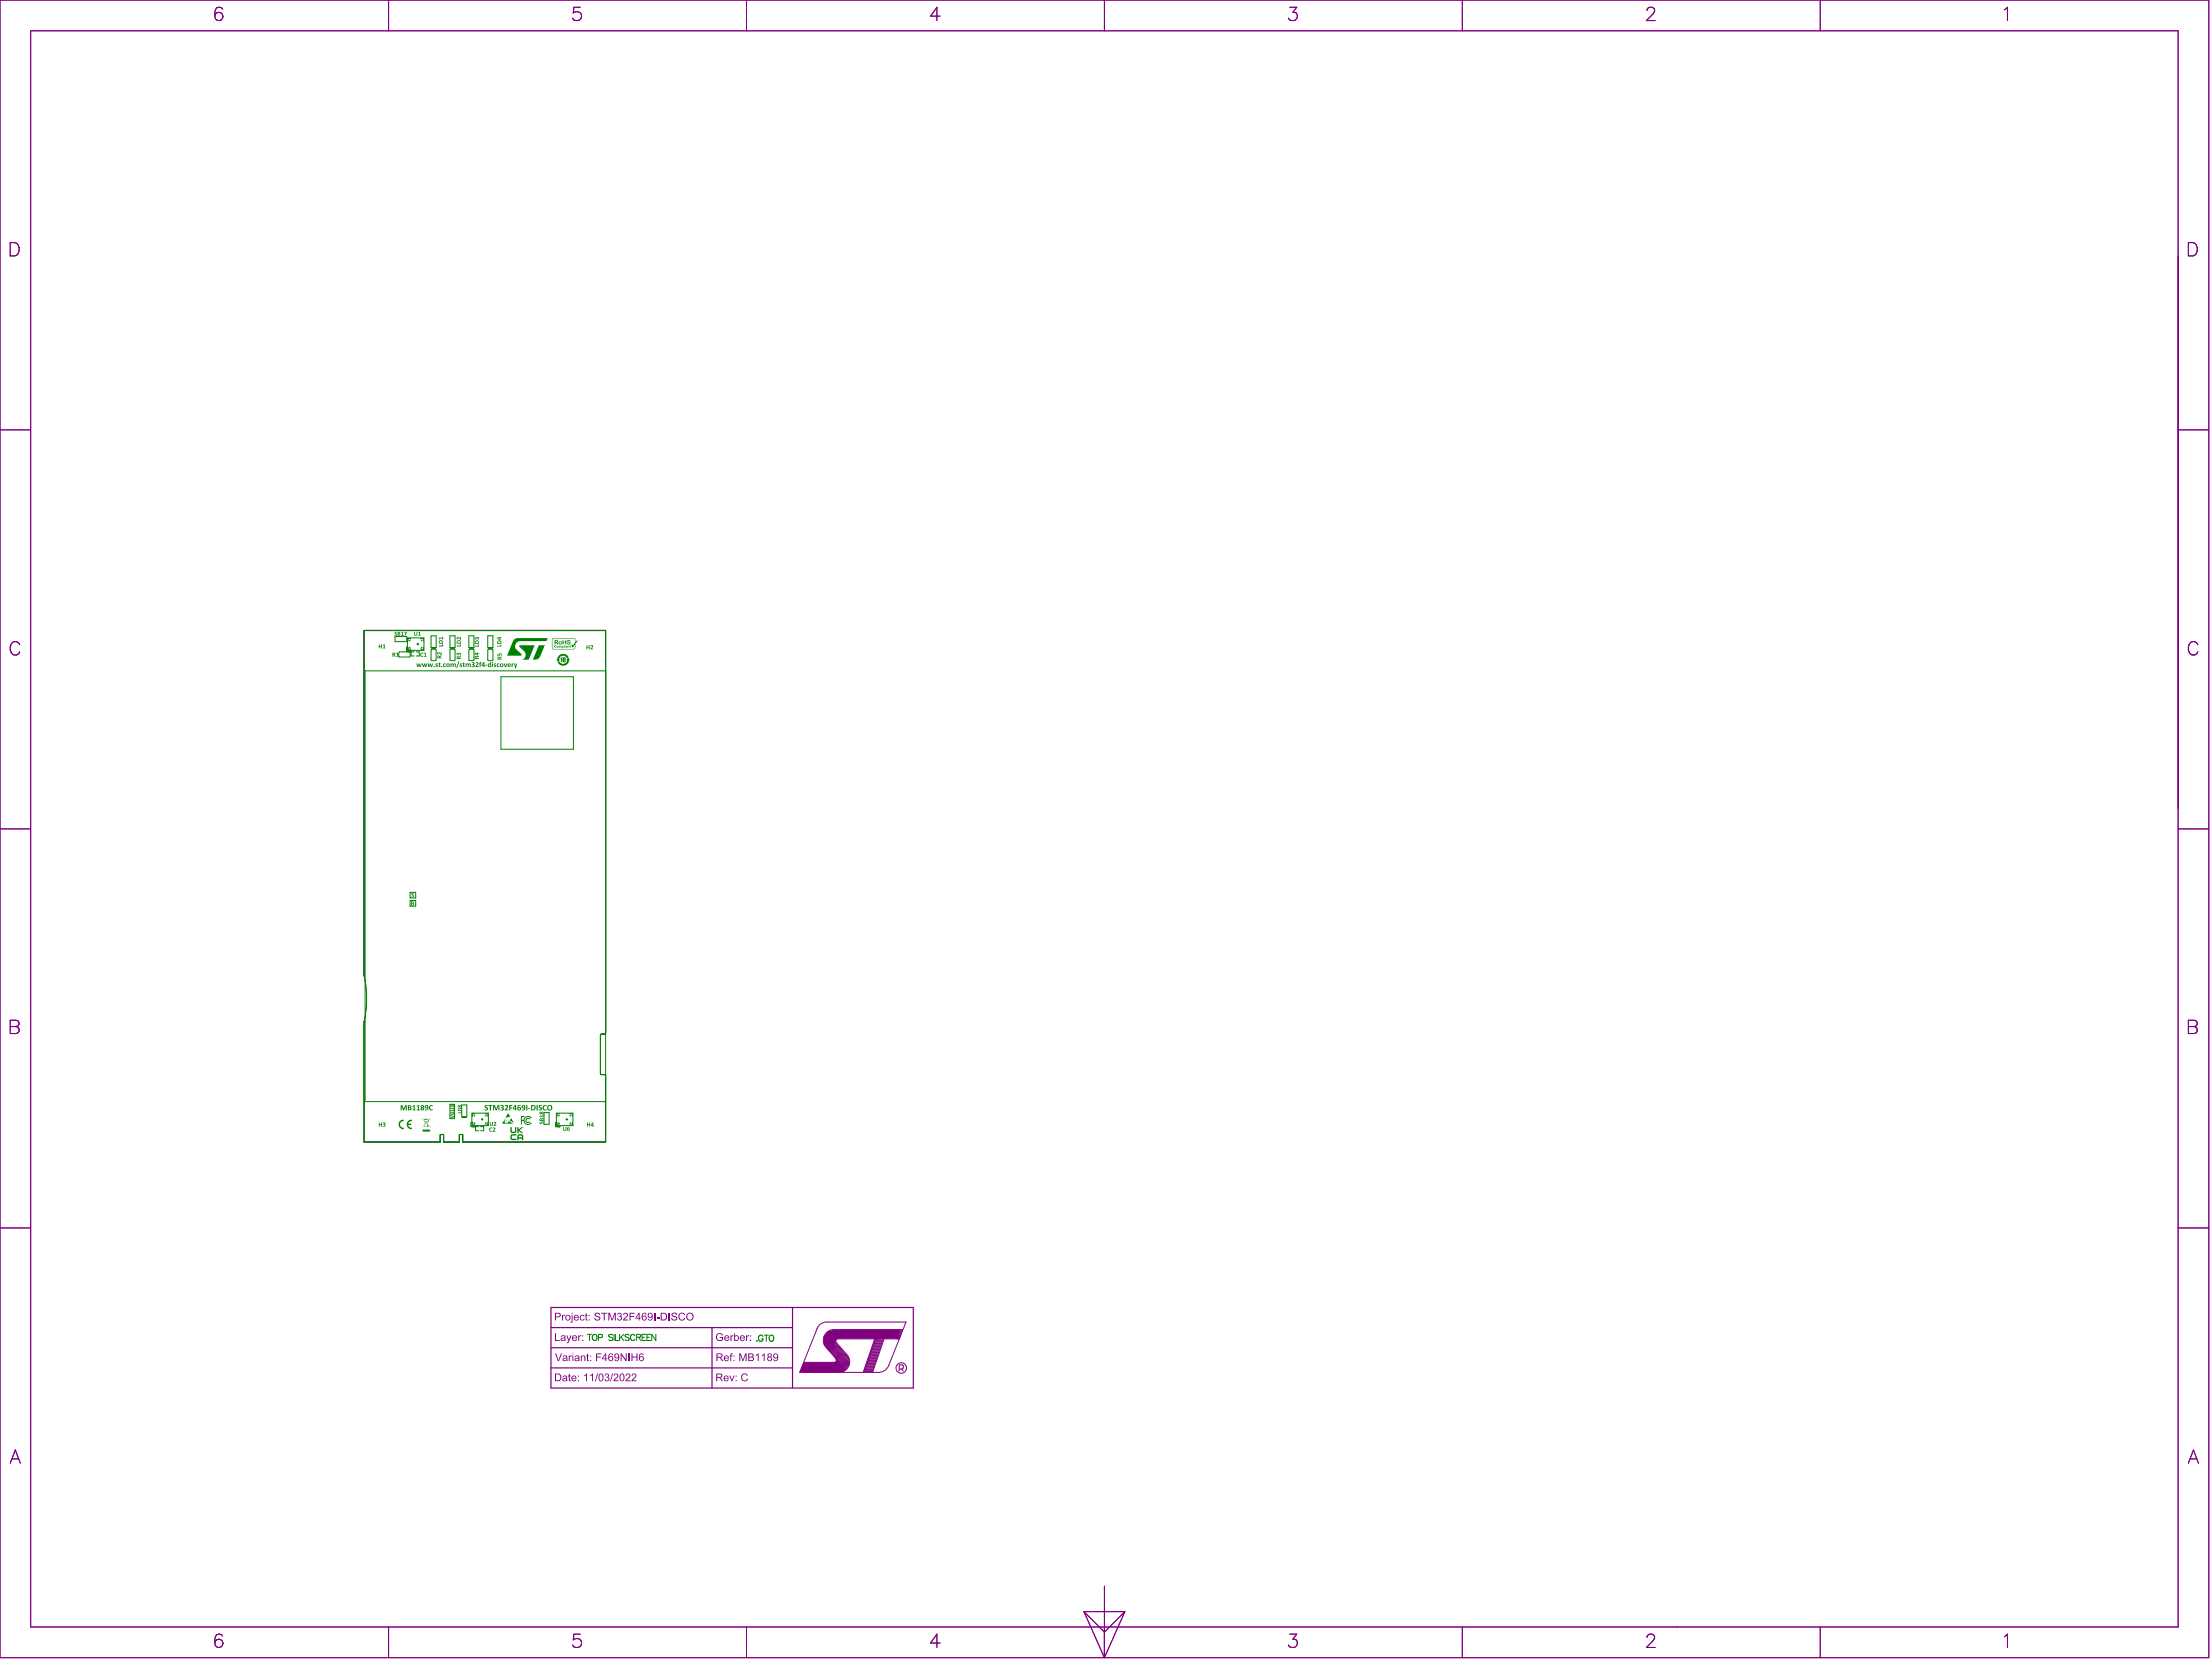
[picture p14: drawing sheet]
<svg xmlns="http://www.w3.org/2000/svg" width="1828mm" height="1372mm" viewBox="0 0 1828 1372" stroke-linecap="round" stroke-linejoin="round" font-family="sans-serif">
<g fill="#800080">
<path d="M664 1126h27l1-3 7 9-2 2h-36z"/>
<path d="M685 1100l4-1h55v8h-52l-2 5-4 5-5-7v-5z"/>
</g>
<path d="M456 1097h199M456 1081h299v66h-299zM589 1097v50M655 1081v66M456 1114h199M456 1131h199M714 1134h8" fill="none" stroke="#800080" stroke-width="1"/>
<g fill="none" stroke="#800080" stroke-width=".85">
<path d="M676 1098l-15 36h64M684 1093h65l-14 36M690 1099h56l-2 8h-13M744 1099l-3 8M744 1099l-2 8M745 1099l-2 8M681 1111l18 21M682 1111l18 20M682 1110l18 21M683 1107h43M683 1110l17 20M683 1109l18 21"/>
<path d="M684 1114l10 12h-30M684 1109l17 20M684 1109l18 20M684 1102l18 20M684 1106l18 21M684 1103l18 21M684 1108l18 20M684 1107l18 21M685 1106l17 20M685 1105l17 20M692 1110l8 9M724 1106l-10 28"/>
<path d="M724 1106l-9 27M725 1106l-10 27M725 1106l-9 27M726 1106l-9 27M727 1106l-9 27M728 1106l-10 27M729 1106l-10 27M730 1106l-10 27M731 1106l-10 27M731 1106l-9 28M743 1131h3h1v-2l-1-1h-3v5M745 1131l2 2"/>
</g>
<g fill="#800080">
<path d="M459 1102h1v6h3h-4z"/>
<path d="M468 1104h1l1 3 2-3h1l-3 5-1 1v-1h1v-1z"/>
<path d="M478 1104h1h2l-1 1h-1v3h-1z"/>
<path d="M470 1136l1-1v2h1v1h-1v3h1v1l-2-1v-3z"/>
<path d="M483 1137l2-2v7v-5h-2z"/>
<path d="M488 1137l2-2v7v-5h-2z"/>
<path d="M494 1135l-1 7h-1z"/>
<path d="M500 1136l3-1 1 2a.8 .8 0 0 0-1 1 .8 .8 0 0 0 1 1v1l-1 1-1 1-2-1v-1h1l1 1 1-1v-1h-2v-1l2-1v-1h-2v1h-1z"/>
<path d="M506 1135h1l-2 7h-1z"/>
<path d="M508 1136l2-1 1 1v2l-3 3h3v1h-4l4-5-1-1h-1l-1 1h-1z"/>
<path d="M518 1136l1-1 2 1v2l-3 3h3v1h-4l3-5-1-1h-1v1h-1z"/>
<path d="M523 1136l2-1 1 1v2l-3 3h3v1h-4l3-5v-1h-1l-1 1h-1z"/>
<path d="M603 1137h1l1 4 1-4h1l-1 5h-1z"/>
<path d="M614 1136l2-1 2 1v1h-1v-1h-2l-1 2v2l1 1h2l1-2v1l-1 1-2 1-2-1v-3z"/>
<path d="M459 1119h1l2 5 2-5h1l-3 6h-1z"/>
<path d="M470 1120h1v1l1-1h1v1h-1l-1 1v3h-1z"/>
<path d="M480 1120h1v1l2-1 1 1v4h-1v-3l-1-1h-1v4h-1z"/>
<path d="M485 1119h1v1h1v1h-1v3h1v1l-2-1v-3z"/>
<path d="M493 1119h4h-3v2h3v1h-3v3h-1z"/>
<path d="M513 1119h1l3 5v-5h1v6h-1l-3-5v5h-1z"/>
<path d="M520 1119h1v6h-1z"/>
<path d="M522 1119h1v2h3v-2h1v6h-1v-3h-3v3h-1z"/>
<path d="M593 1102h3l1 1 1 1h-1l-1-1h-2l-1 2 1 2 1 1 2-1v-1h-2v-1h3v3h-3h-2l-1-3z"/>
<path d="M604 1104h1h1v1h-1v3h-1z"/>
<path d="M617 1104h1h1v1h-1v3h-1z"/>
<path d="M604 1119l2-1v1h-1v1h1v1h-1v4h-1v-4h-1v-1h1z"/>
<path d="M611 1119h1l2 5 2-5h1v6h-1v-5l-1 5h-1l-2-6v6h-1z"/>
<path d="M625 1120l2-2v7v-5l-2 1z"/>
<path d="M630 1120l2-2v7v-5l-2 1z"/>
<path d="M465 1087h1h1v1l-1-1v1l-1 3z"/>
<path d="M480 1087h2h1v1l-2-1-1 2v1l1 1h1l1-1v1h-2h-1l-1-3z"/>
<path d="M484 1086l1-1v2h1h-1v3l1 1h-2v-4z"/>
<path d="M492 1086l2-1 2 1v1h-1v-1h-1h-2l1 1 3 2v1v1h-2l-2-1-1-1h1l1 1 1 1 2-1-1-1-3-1z"/>
<path d="M497 1085h5v1h-2v5h-1v-5h-2z"/>
<path d="M503 1085h1l2 5 2-5h1v6h-1v-5l-2 5-2-5v5h-1z"/>
<path d="M511 1085h1l2 1v1l-1 1 1 1v1l-1 1h-2l-1-1h1v1h1l2-2-1-1h-1l1-1v-1h-1l-1 1h-1z"/>
<path d="M516 1085h1l2 1v2l-3 3h3h-4l3-4-1-1h-1v1h-1z"/>
<path d="M520 1085h5v1h-4v2h3h-3v3h-1z"/>
<path d="M541 1085h1v6h-1z"/>
<path d="M543 1089h2h-2z"/>
<path d="M553 1085h1v6h-1z"/>
<path d="M555 1086l2-1 2 1 1 1h-1v-1h-1h-2v1l4 2-1 2h-2h-2v-2h1v1l1 1h2v-1l-4-3z"/>
<path d="M562 1085h2l2 1v1l-1-1h-2l-1 2v2l1 1h2l1-2h1l-1 2h-3l-2-1v-2z"/>
<path d="M465 1106v2h1l1-1v-1zM464 1104l2-1 1 1 1 4h-1h-2h-1v-1v-1l3-1-1-1-2 1z"/>
<path d="M474 1105v1h2v-2zM474 1104l1-1 2 1v2h-3l1 2 2-1-1 1h-1l-2-1v-1z"/>
<path d="M481 1104h1v1h-1zM481 1107h1v1h-1z"/>
<path d="M460 1136v5h2l1-2v-2l-1-1zM459 1135h3l2 1v3l-1 2-4 1z"/>
<path d="M466 1140v1h1l1-1v-1zM465 1137h2h2v5h-1v-1l-1 1-2-1v-1v-1h3l-1-2-2 1z"/>
<path d="M474 1138l-1 1h3l-1-1zM473 1137h2l1 1 1 1h-4v1l1 1 3-1-1 1-2 1-1-1-1-2z"/>
<path d="M478 1137h1v1h-1zM478 1141h1v1h-1z"/>
<path d="M496 1136v4l1 1 1-1v-3v-1zM496 1135h1l2 2v3l-1 2-2-1-1-1v-3z"/>
<path d="M513 1136v4v1h1l2-1-1-3-1-1zM513 1135h2l1 2v3l-1 2-2-1-1-1v-3z"/>
<path d="M593 1136v2l3-1v-1zM592 1135h4l1 1v2l-2 1 3 3h-1l-2-3h-2v3h-1z"/>
<path d="M599 1138v1h3l-1-1zM599 1137h2h1l1 2h-4l1 2 3-1-1 1-2 1-1-1-1-2z"/>
<path d="M608 1137h1v1h-1zM608 1141h1v1h-1z"/>
<path d="M466 1123v1h1h1v-1zM466 1121l1-1 2 1v4h-1v-1l-1 1h-2v-2h1l2-1v-1l-3 1z"/>
<path d="M473 1119h1h-1zM473 1120h1v5h-1z"/>
<path d="M476 1123v1h1h1v-1zM476 1121l1-1 2 1v4l-1-1-1 1h-2v-2h1l2-1v-1l-3 1z"/>
<path d="M488 1120h1v1h-1zM488 1124h1v1h-1z"/>
<path d="M500 1120l-2 3h2zM501 1119v4h1h-1v2h-1v-2h-2z"/>
<path d="M504 1119h2l1 1h-1l-1-1-1 1v2l1-1 2 1v2l-1 1h-2l-1-2v-2zM504 1123a1.4 1.4 0 0 0 2 0 1.4 1.4 0 0 0-2 0z"/>
<path d="M509 1121a1.4 1.4 0 0 0 2 0 1.4 1.4 0 0 0-2 0zM508 1119h2l2 1v4l-2 1h-1l-1-1 1-1v1h1l1-2-1 1-2-1v-1z"/>
<path d="M529 1119h2l1 1h-1l-1-1-1 1v2l2-1 1 1v2l-1 1h-2l-1-2v-2zM529 1123a1.5 1.5 0 0 0 3 0 1.5 1.5 0 0 0-3 0z"/>
<path d="M600 1105v1h2v-2zM599 1104l2-1 2 1v2h-3l1 2 2-1-1 1h-1h-2v-3z"/>
<path d="M608 1105v2l1 1 1-1v-2l-1-1zM607 1102h1v2l1-1 2 2v2l-1 1h-2h-1z"/>
<path d="M613 1105l-1 1h3v-2zM612 1104l2-1 2 1v2h-4l2 2 2-1-1 1h-1l-2-1v-1z"/>
<path d="M620 1104h1v1h-1zM620 1107h1v1h-1z"/>
<path d="M593 1119v2h4l-1-2zM592 1119h4h1v2l-1 1 2 3h-1l-2-3h-2v3h-1z"/>
<path d="M600 1121l-1 1h3l-1-1zM599 1121l2-1 1 1 1 2h-4l1 1h3l-1 1h-2l-1-1-1-2z"/>
<path d="M606 1120h1v1h-1zM606 1124h1v1h-1z"/>
<path d="M620 1119v2h2v-2zM620 1122v2h2v-2zM619 1119h3h1v1l-1 2 1 1v2h-4z"/>
<path d="M635 1120a1 1 0 0 0 2 0 1 1 0 0 0-2 0zM635 1123a1.5 1.5 0 0 0 3 0 1.5 1.5 0 0 0-3 0zM635 1119h3v2a.7 .7 0 0 0-1 0 .7 .7 0 0 0 1 1v2v1h-2l-1-1-1-1 1-2z"/>
<path d="M640 1121a1.5 1.5 0 0 0 3 0 1.5 1.5 0 0 0-3 0zM640 1119h2l1 1v4l-1 1h-2l-1-1 1-1 1 1h1l1-2-2 1-1-1-1-1z"/>
<path d="M460 1086v2h3l-1-2zM459 1085h4l1 2-1 1-3 1v2h-1z"/>
<path d="M468 1089a1.6 1.6 0 0 0 3 0 1.6 1.6 0 0 0-3 0zM467 1089a2.5 2.5 0 0 1 5 0 2.5 2.5 0 0 1-5 0z"/>
<path d="M473 1085v1zM473 1087v5l-1 1 1-1z"/>
<path d="M476 1088l-1 1h3l-1-2zM475 1087h2h1l1 2h-4l1 2 3-1-1 1h-2h-1l-1-2z"/>
<path d="M487 1087h1v1h-1zM487 1090h1v1h-1z"/>
<path d="M528 1086l-2 3h2zM528 1085h1v4h1v1h-1v1h-1v-1h-3z"/>
<path d="M531 1085h2l2 1v1h-1l-2-1-1 1v1l2-1 1 1 1 2-1 1h-2l-1-1v-3zM531 1089a1.5 1.5 0 0 0 3 0 1.5 1.5 0 0 0-3 0z"/>
<path d="M536 1087a1.5 1.5 0 0 0 3 0 1.5 1.5 0 0 0-3 0zM536 1085h2l2 1-1 4-1 1h-1l-1-1 1 1h1l1-2v-1l-1 1h-2v-2z"/>
<path d="M547 1086v5l3-1 1-1-1-2-1-1zM546 1085h3l2 1 1 3-2 2h-4z"/>
<path d="M569 1086l-1 2 1 2 1 1 1-1 2-1-1-2-1-1zM567 1088a4 4 0 0 1 7 0 4 4 0 0 1-7 0z"/>
</g>
<g fill="none" stroke="#800080" stroke-width=".85">
<path d="M684 1093a9 9 0 0 0-8 5M690 1099a9 9 0 0 0-9 5 9 9 0 0 0 3 10M693 1106a1.9 1.9 0 0 0-2 2 1.9 1.9 0 0 0 1 2M700 1119a9 9 0 0 1-4 15M691 1123a1.8 1.8 0 0 1 0 2 1.8 1.8 0 0 1-2 1M735 1129a9 9 0 0 1-10 5"/>
<circle cx="745" cy="1131" r="4"/>
</g>
<circle cx="687" cy="1129" r=".8" fill="#800080"/>
<g fill="none" stroke="#800080" stroke-width=".83">
<path d="M0 0h1826v1370h-1826zM321 0v25M617 0v25M913 0v25M1209 0v25M1505 0v25M25 25h1776v1320h-1776zM0 355h25M1801 355h25M301 521h200v333l-1 1h-3h-1v32l1 1h3l1 1v55h-118l-1-6h-2v6h-13l-1-6h-2v6h-63v-100a87 87 0 0 0 0-38zM0 685h25M1801 685h25"/>
<path d="M0 1015h25M1801 1015h25M913 1311v59M896 1332h34M896 1332l17 38M896 1332l17 17 17-17M930 1332l-17 38M321 1345v25M617 1345v25M1209 1345v25M1505 1345v25"/>
</g>
<g fill="none" stroke="#800080" stroke-width=".85">
<path d="M184 8a3 3 0 0 0-5-1l-1 1v5M480 6h-5l-1 5a4 4 0 0 1 6 0 4 4 0 0 1-1 5 4 4 0 0 1-6-1M777 13h-8l6-7v11M1066 6h6l-3 4a4 4 0 0 1 4 4 4 4 0 0 1-5 3l-2-1-1-1M1362 9l1-2 3-1a2.7 2.7 0 0 1 2 4l-7 7h8M1657 8l3-2v11M8 201h4a6 6 0 0 1 4 5 6 6 0 0 1-4 6h-4zM1809 201h4a6 6 0 0 1 4 5 6 6 0 0 1-4 6h-4zM16 533a4 4 0 0 0-4-3 4 4 0 0 0-4 5 5 5 0 0 0 2 5 5 5 0 0 0 5 1l1-2M1817 533a4 4 0 0 0-4-3 4 4 0 0 0-4 5 5 5 0 0 0 1 5 5 5 0 0 0 6 1l1-2M8 843l7 1a2.5 2.5 0 0 1 0 4h-2a2.9 2.9 0 0 1 3 3 2.9 2.9 0 0 1-3 3h-5zM8 848h5"/>
<path d="M1809 843l7 1a2.5 2.5 0 0 1 0 4h-2a2.9 2.9 0 0 1 3 3 2.9 2.9 0 0 1-3 3h-5zM1809 848h5M8 1209l5-11 4 11M10 1206h5M1809 1209l5-11 4 11M1811 1206h5M184 1352a3 3 0 0 0-5-1l-1 2v5M480 1351h-5l-1 4a4 4 0 0 1 6 0 4 4 0 0 1-1 6 4 4 0 0 1-6-2M777 1358h-8l6-7v11M1066 1351h6l-3 4a4 4 0 0 1 4 4 4 4 0 0 1-5 3l-2-1-1-2M1362 1353l1-2h3a2.7 2.7 0 0 1 2 4l-7 7h8M1657 1353l3-2v11"/>
<circle cx="181" cy="14" r="3"/>
<circle cx="181" cy="1358" r="3"/>
</g>
<g fill="none" stroke="#008000" stroke-width=".83">
<path d="M327 526h9v4h-9zM330 539h9M337 527h14v11h-14zM337 535h-1v3h4M337 535v1l1 1h1M339 528h-2v2M342 539h-2v3h2M344 539h3v3h-3M348 528h2v2M350 535v2h-2M356 525h5v10h-5zM356 537v9"/>
<path d="M361 537v9M372 525h4v10h-4zM372 537v9M376 537v9M388 525h4v10h-4zM388 537v9M392 537v9M403 525h5v10h-5zM403 537v9M408 537v9M330 543h9M414 559h60v60h-60z"/>
<path d="M501 554h-199v356h199M339 737h5v5h-5zM339 744h5v5h-5zM301 806v-285h200v423h-118l-1-6h-2v6h-13l-1-6h-2v6h-63v-99M496 856v31M497 855h3M497 888h3M372 913h4v12h-4zM382 913h4v10h-4zM390 920h14v10h-14zM450 920h4v9h-4zM460 920h14v10h-14z"/>
<path d="M390 928h-1v3h7M391 928v1l1 1h1M393 920h-2v3M393 930v5h3M397 931h3v4h-3M401 920h2v3M403 928v2h-2M460 928h-1v3h4v-1M461 928v1v1h2M463 920h-2v3M471 920h2v3M473 928v2h-2"/>
</g>
<path d="M357 536h3M372 536h4M388 536h3M404 536h3M382 924h4" fill="none" stroke="#008000" stroke-width="1"/>
<g fill="#008000">
<path d="M460 932h2v-1l1 1z"/>
<path d="M328 540l1-1v3l1 1h-2v-1v-2z"/>
<path d="M340 738h2v1h-1l1 1v2l-2-1h2l-2-2z"/>
<path d="M372 922l3 1-3 1 3-1-3-1z"/>
<path d="M372 916h3v2h-3l3-1-3-1z"/>
<path d="M373 913v2l1-2h1v2h-1l1-1-1-1v2h-1z"/>
<path d="M379 919h2v-1v2h-2z"/>
<path d="M446 927h1v1l1-1h1v2v-1h-1v1h-1z"/>
<path d="M446 922h3v1h-2z"/>
<path d="M393 534h3v-1v1h-3z"/>
<path d="M393 527h1h2v2h-1v-2v1l-2-1v2z"/>
<path d="M337 539h2v-1l1 1z"/>
<path d="M390 932h3l-1-1 1 1z"/>
<path d="M313 928h1v1h1v-1h1v3h-1v-1h-1v1h-1z"/>
<path d="M317 928h2l-1 1 1 1-1 1h-1v-1h1h-1l1-1h-1z"/>
<path d="M313 533h1v1h1v-1h1v3h-1v-2h-1v2h-1z"/>
<path d="M317 533h1v2l1 1h-2v-1v-2v1z"/>
<path d="M348 540h2l-2 1v1h2v1l-2-1z"/>
<path d="M351 540l1-1v3l1 1h-2v-1v-2z"/>
<path d="M378 540h1h1h1v2h-1v-2l-1 1-1-1v2z"/>
<path d="M362 539h1l1 1v-1h1v2l-2-1-1 1z"/>
<path d="M405 932h1h1v1l-1-1-1 1v1h2v1h-2z"/>
<path d="M407 932h2v1l-1 2h2h-3l2-2-1-1-1 1z"/>
<path d="M411 540h1v1h1v-1h1l1 2h-1v-1h-1v1h-2z"/>
<path d="M485 928h1v1h1v-1h1v3h-1v-1h-1v1h-1z"/>
<path d="M485 533h1v2h1v-2h1v4h-1v-2h-1v2h-1z"/>
<path d="M488 533l2 1v1l-1 1h1v1h-2l1-2v-1h-1z"/>
<path d="M378 534h2v-2h1v2h-3z"/>
<path d="M378 527h1l1 1v-2h1v3l-2-2-1 1v1z"/>
<path d="M363 534h3v-2v2h-3z"/>
<path d="M363 527h3v-1v2h-2l-1 1z"/>
<path d="M411 534h3v-1h1l-1 1h-3z"/>
<path d="M327 522h1l-1 1 1 1-1 1h-1h2l-2-2z"/>
<path d="M332 523l1-1v3h1h-2v-2z"/>
<path d="M334 522h2l-1 3h-1l2-2h-2z"/>
<path d="M331 914l2-1 1 3 1-2 1-1v5h-1v-4l-1 4h-1l-1-4v4h-1z"/>
<path d="M341 914l2-1v4h1v1h-3v-1h1v-3l-1 1z"/>
<path d="M345 914l1-1v4h1v1h-2v-1v-3v1z"/>
<path d="M355 914l1-1 2 1h-2v1v2h2v1h-2l-1-1v-2z"/>
<path d="M343 522l1 3v-3h1v3h-2z"/>
<path d="M346 523l1-1v3h1h-2h1v-2h-1z"/>
<path d="M466 931v3h1h1v-3v3h-2z"/>
<path d="M325 540v1h1v-1zM325 539l2 1-1 1 1 2h-1v-2h-1v2z"/>
<path d="M341 745v1zM341 747v1h1l-1-1zM340 745h2v3h-2z"/>
<path d="M373 919v2h1v-1zM374 919v2h1v-1zM373 919h2v2h-3z"/>
<path d="M379 916v2h2v-2zM379 916h2v2h-2z"/>
<path d="M379 914a.5 .5 0 0 0 1 0 .5 .5 0 0 0-1 0zM380 914a.5 .5 0 0 0 1 0 .5 .5 0 0 0-1 0zM379 914h1l1-1v2h-2z"/>
<path d="M393 543v1h1v-1zM393 543l1-1v1l2-1v1l-1 1h1v1h-3z"/>
<path d="M393 540l2 1v-1zM393 540l2-1 1 1h-1v2l-3-1z"/>
<path d="M447 925v1v-1zM448 925v1h1v-1zM446 924l2 1 1-1v2h-3z"/>
<path d="M448 920a.5 .5 0 0 0 1 0 .5 .5 0 0 0-1 0zM446 919h2h1v2l-1-1-2 1z"/>
<path d="M393 530v1h3l-1-1zM393 530l2-1 1 1v2h-3z"/>
<path d="M352 925h1zM352 925h1zM352 925h2zM350 926h1zM349 924l1 2 2-1h1h2l-1 1 2-2-1 2v1h-1v2l2 3-2-2v1h-1h-2v-1l-2 2 2-2v-4zM354 926v1zM351 926l1 2 1-1h-1h1l1-1zM354 927l-1 1 1 1zM351 927v2l1-1zM352 928l-1 2v1h2l1-1zM349 934h7v1h-7z"/>
<path d="M378 543v1h1v-1zM378 543l1-1v1l2-1v1l-1 1h1v1h-3z"/>
<path d="M362 543h1zM362 542h1h2l-1 1h1v1h-3z"/>
<path d="M412 544h1zM412 543h1l2-1v1l-2 1h2v1h-4z"/>
<path d="M420 920l2 3-3 1h-1zM417 925l1 3v-2l1 2 2-1 3 2h-9zM418 925v1zM419 926v1v-1h1l-1 1zM423 924l2 4-4-2z"/>
<path d="M490 928l-1 2h1zM490 928h1v2l-1 1v-1h-2z"/>
<path d="M378 530v1h2v-1zM378 529h3v3h-3z"/>
<path d="M364 530l-1 1h3l-1-1zM363 530l1-1h2v3h-3z"/>
<path d="M412 530v1h2v-1zM412 530l2-1 1 3h-4z"/>
<path d="M412 527l1 1v-1zM411 527l3-1 1 1h-1v2h-1l-2-1z"/>
<path d="M428 932h1v1l2-1h2l-3 2 3 2h-2l-2-1v1h-1zM422 932h1l1 3h2v-3h1v3l-1 1h-3h-1zM429 939v1h3l-1-1zM428 938l3-1 1 1 1 4h-1v-1h-3v1h-1zM423 938l4-1v2h-4v2h4v1h-3h-2v-3z"/>
<path d="M329 523v1l1-1zM329 524v1h1zM329 522l2 1v2h-2z"/>
<path d="M338 914v1h1v-1zM338 916v1h1v-1zM337 913l3 1-1 1 1 1v1l-3 1z"/>
<path d="M349 914a.5 .5 0 0 0 1 0 .5 .5 0 0 0-1 0zM349 916a.6 .6 0 0 0 1 0 .6 .6 0 0 0-1 0zM348 914l2-1 1 1-1 1 1 2-1 1-2-1 1-1-1-1z"/>
<path d="M352 915a.7 .7 0 0 0 1 0 .7 .7 0 0 0-1 0zM352 914l1-1 1 1v3l-1 1-2-1 2-1h-2z"/>
<path d="M337 927l4-2v2h-3v1l2 1v1h-2l1 2h2v1h-2l-2-2-1-2zM331 927l1-1 2-1v2h-2l-1 2v2l3 1v1h-2l-2-2v-3z"/>
<path d="M469 932l2-1-1 2h1v2l-2-1zM470 934a.5 .5 0 0 0 1 0 .5 .5 0 0 0-1 0z"/>
<path d="M435 924h2a.7 .7 0 0 1 1 0 .7 .7 0 0 1 0 1h-1h-1v2h2l-1 1h-1l-2-2zM431 922h3l-1 1h-2v3h2v-2l2-1 2-1 2 1 1 1h-1l-2-1-2 1-1 1v1l1 3h2l2-1h1l-1 1-3 1-2-2-1-2h-2v3v1z"/>
<path d="M462 542a5 5 0 0 1 8 2v-1l-1 1-2-2h-2l-2 1-1 2h1l-2 2-1-2h1zM467 544l-1 3zM463 544l2-1v4h-1v-2zM466 543h1l1 1v3h-1h-2zM461 547l1-1 2 2 3 1 1-1 1-3h-1l2-1 1 1a5 5 0 0 1-5 5 5 5 0 0 1-5-3z"/>
</g>
<path d="M626 1108v1zM631 1105a1.9 1.9 0 0 0-2-2 1.9 1.9 0 0 0-2 2v2a1.8 1.8 0 0 0 2 2 1.8 1.8 0 0 0 2-2h-1M632 1103h3M634 1103v6M637 1104a2.4 2.4 0 0 1 3 2 2.4 2.4 0 0 1-3 2l-1-1z" fill="none" stroke="#008000" stroke-width=".83"/>
<g fill="#008000">
<path d="M469 529h2l1 1h-1h-1l2 1v1l-1 1a1 1 0 0 1-2 0 1 1 0 0 1 0-2l1 1a.9 .9 0 0 0 1-1 1 1 0 0 0-2 0zM465 529h1v1h1v-1h1v4l-1-1v-1h-1v2h-1zM459 530v1l2-1zM463 531a.8 .8 0 0 0 1 0 .8 .8 0 0 0-1 0zM462 531a1.5 1.5 0 0 1 3 0 1.5 1.5 0 0 1-3 0zM459 529h2a1 1 0 0 1 0 1 1 1 0 0 1 0 1 .7 .7 0 0 1 1 1 .7 .7 0 0 1-1 1l-1-2h-1v2zM457 528v7v1h17l1-1v-2v1a1 1 0 0 1-1 1 1 1 0 0 1-1-1 1 1 0 0 1 0-1h1a4 4 0 0 0 1-4l-1-1zM470 534h1v1l-1-1v1zM465 534a.7 .7 0 0 1 1 0 .7 .7 0 0 1 0 1 .7 .7 0 0 1-1 0v1zM462 534h2v1v-1l-1 1v-1l-1 1zM458 533a.7 .7 0 0 1 1 0 .7 .7 0 0 1 1 1 .7 .7 0 0 0-1 0 .7 .7 0 0 0 0 1h1h-1zM465 534a.5 .5 0 0 0 1 0 .5 .5 0 0 0-1 0zM461 534v1v-1zM468 535h1zM471 533l1 1v1h-1zM468 534h1v1h-1l1-1zM467 534v1zM466 533l1 2zM460 535a1 1 0 0 1 2 0 1 1 0 0 1-2 0zM457 528l17-1 2 1v3l1-2 1 1a7 7 0 0 0-2 5l-2 2h-17l-1-2v-6z"/>
<path d="M425 529l3-2h25l-1 3h-23a4 4 0 0 0-2 7l4 4v1h-12zM446 533l4 1-3 9-3 2h-3zM429 533h13l-5 12h-5a4 4 0 0 0 1-7l-4-3z"/>
</g>
<g fill="none" stroke="#008000" stroke-width=".83">
<path d="M486 1103h3M487 1103v5M491 1103a2.4 2.4 0 0 1 3 2 2.4 2.4 0 0 1-3 3l-1-2zM495 1105h3v-2h-3v5M507 1104l-2-1-2 1 1 1 3 1v1l-2 1-2-1M508 1103v5M509 1103v5h3M512 1103v5M514 1105l2 3M516 1103l-4 3M520 1104l-1-1-2 1v1l3 1v1l-1 1-2-1M525 1104a1.9 1.9 0 0 0-2-1 1.9 1.9 0 0 0-2 2v1a1.9 1.9 0 0 0 2 2 1.9 1.9 0 0 0 2-1"/>
<path d="M526 1105h3l1-2h-4v5M528 1105l2 3M531 1105h2M534 1103h-3v5h3M535 1105h2M538 1103h-3v5h3M542 1103v5l-3-5v5"/>
</g>
<g fill="#008000">
<path d="M401 914l2-1v1h-1l1 2v2l-2-1h2l-2-2z"/>
<path d="M404 913h3v1h-1v4h-1v-4h-1z"/>
<path d="M408 913l1 1 1 2 1-3h2v5h-1v-4l-2 4-1-4v4h-1z"/>
<path d="M414 914l2-1v1v1l1 1-1 2-2-1h2l-1-1h-1l1-2h-1z"/>
<path d="M417 914l1-1 2 1v1l-2 2h2v1h-3l2-3v-1h-2z"/>
<path d="M421 913h3v1h-2v1h1l1 1h-2v2h-1z"/>
<path d="M435 913h1v5h-1z"/>
<path d="M437 916h1h-1z"/>
<path d="M444 913h1l-1 5z"/>
<path d="M446 914h2h-2l2 2-1 2-2-1h2l-1-2z"/>
<path d="M449 914h3h-2v1v2h2v1h-2l-1-1v-2z"/>
<path d="M405 927h1v3h1v-3h1l-1 3h-2z"/>
<path d="M408 927l2 1v1l-1 1h1v1h-2l1-2v-1h-1z"/>
<path d="M344 548h1l1 3v-3h1v3l1-3h1l-1 3h-1l-1-2v2h-1z"/>
<path d="M349 548h1v3l1-3 1 3 1-3v3h-1l-1-2v2h-1z"/>
<path d="M354 548l1 3v-3h1l1 3v-3h1l-1 3h-1v-2l-1 2h-1z"/>
<path d="M360 548h2v1h-1l1 1v1h-2h1l-1-2z"/>
<path d="M363 548h1v1v2h-1v-2h-1z"/>
<path d="M367 549h2h-1l-1 1v1l2-1-1 1h-1z"/>
<path d="M373 548h3l1 3h-1v-2l-1 2h-1v-2h-1v2z"/>
<path d="M379 547h1l-2 5h-1z"/>
<path d="M380 548h2v1h-1l1 1v1h-2h1l-1-2z"/>
<path d="M383 548h1v1v2h-1v-2h-1z"/>
<path d="M385 548h4v3l-1-2h-1v2l-1-2v2h-1z"/>
<path d="M390 548l1-1 1 1v1l1 1-1 1h-2v-1h2h-1h-1l1-1v-1h-1z"/>
<path d="M393 548h2l1 1-2 2h2h-3l2-2-1-1h-1z"/>
<path d="M397 547h1l-1 1h1l-1 1v2l-1-2z"/>
<path d="M401 550l2-1v1h-2z"/>
<path d="M409 548l1 1h-1l1 1v1h-2h2l-2-1z"/>
<path d="M411 548h2v1h-1v1h1v1h-2z"/>
<path d="M417 548l1 3 1-3-1 3h-1z"/>
<path d="M423 548l1 1 1-1v1h-1v2h-1z"/>
<path d="M425 548h1v2l1-2h1l-2 4v-1z"/>
<path d="M426 914l-1 2h1zM426 913h1v3v1l-1 1v-1h-2z"/>
<path d="M428 914l3-1-1 1h-1v1l2 1v1l-1 1-2-1v-2zM429 916a.7 .7 0 0 0 1 0 .7 .7 0 0 0-1 0z"/>
<path d="M432 915a1 1 0 0 0 2 0 1 1 0 0 0-2 0zM432 914l1-1 1 1v2l-1 2h-2v-1h2v-1h-2z"/>
<path d="M440 914v3h1l1-1v-1zM439 913h3l1 1v2l-1 2h-3z"/>
<path d="M453 915a1.5 1.5 0 0 0 3 0 1.5 1.5 0 0 0-3 0zM452 915a2.5 2.5 0 0 1 5 0 2.5 2.5 0 0 1-5 0z"/>
<path d="M370 550a.8 .8 0 0 0 1 0 .8 .8 0 0 0-1 0zM369 550a1.6 1.6 0 0 1 3 0 1.6 1.6 0 0 1-3 0z"/>
<path d="M400 548l-1 2h1zM399 547h2v3v1h-1v-1h-2z"/>
<path d="M404 548l1 1v-2h1v4h-2zM404 549v1l1 1v-2z"/>
<path d="M407 548a.5 .5 0 0 1 1 0 .5 .5 0 0 1-1 0zM407 548h1v3h-1z"/>
<path d="M414 550a1 1 0 0 0 2 0 1 1 0 0 0-2 0zM413 550a1.5 1.5 0 0 1 3 0 1.5 1.5 0 0 1-3 0z"/>
<path d="M421 549l-1 1h2l-1-1zM420 548l2 1v1h-2l1 1h1h-2v-2z"/>
<circle cx="359" cy="551" r=".5"/>
<circle cx="365" cy="551" r=".5"/>
</g>
<g fill="none" stroke="#008000" stroke-width=".83">
<path d="M330 539v2v2M339 535v1M339 539v2v2M339 529v1M348 529l1 1M349 535l-1 1M356 537h2h3M372 537h2h2M388 537h1h3M403 537h2h3M356 546h2h3M372 546h2h2"/>
<path d="M388 546h1h3M403 546h2h3M301 806a87 87 0 0 1 0 39M497 855l-1 1M501 854l-1 1M496 887l1 1M500 888l1 1M392 928l1 1M393 922l-1 1M401 922l1 1M402 928l-1 1M462 928l1 1"/>
<path d="M463 922l-1 1M471 922l1 1M472 928l-1 1"/>
<circle cx="345" cy="532" r=".5"/>
<circle cx="399" cy="925" r=".5"/>
<circle cx="469" cy="925" r=".5"/>
</g>
</svg>
